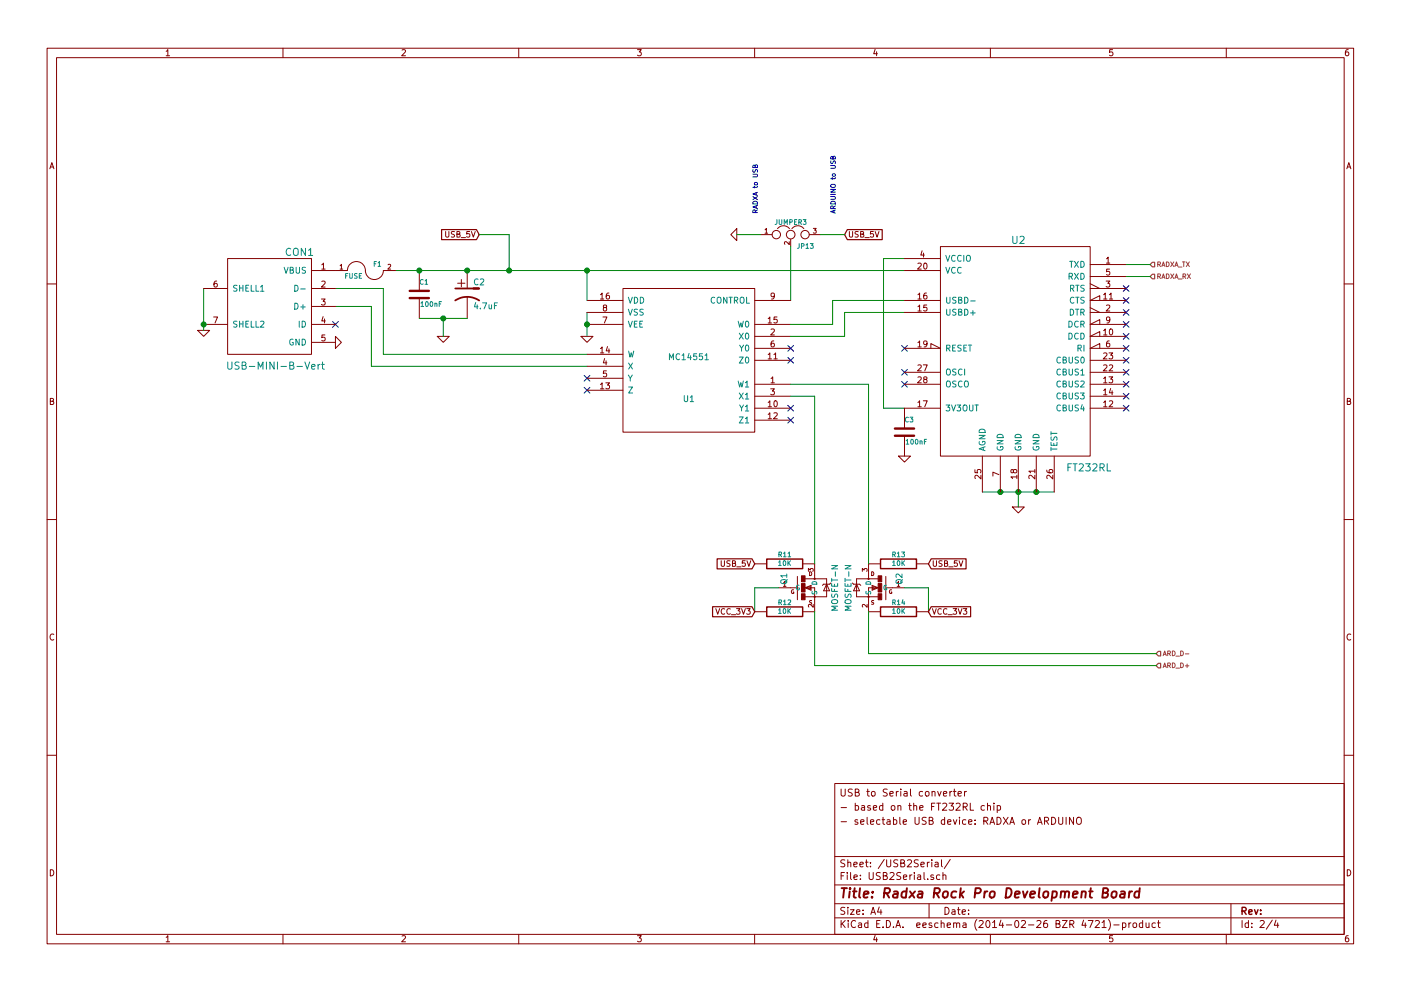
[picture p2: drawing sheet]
<svg xmlns="http://www.w3.org/2000/svg" width="297mm" height="210mm" viewBox="0 0 297 210" stroke-linecap="round" stroke-linejoin="round" font-family="sans-serif">
<g fill="none" stroke="#840000" stroke-width=".21">
<path d="M10 10.2h277v190h-277zM12 12.2h273v186h-273zM35.2 10.9l.4-.4v1.3M35.2 11.8h.8M60 10.2v2M85.2 10.6l.5-.1 .3 .4-.8 .9h.8M110 10.2v2M135.2 10.5h.8l-.5 .5 .3 .1 .2 .2-.1 .4-.2 .1-.5-.1M160 10.2v2M185.5 10.5l-.3 .9h.8M185.9 11v.8M210 10.2v2"/>
<path d="M235.9 10.5h-.6l-.1 .6h.6l.2 .5-.3 .2-.5-.1M260 10.2v2M285.9 10.5l-.4 .1-.2 .2-.1 .8 .3 .2 .4-.1 .1-.4-.1-.2-.4-.1-.3 .3M10.6 35.8l.4-1.3 .4 1.3M10.7 35.4h.6M285.5 35.8l.5-1.3 .4 1.3M285.7 35.4h.6M45.9 59.6l-.3 .1-.2 .2v.7l.2 .3 .4-.1-.1-.6-.3-.1-.2 .2M48.3 54.9h17.7v20.3h-17.7zM66 57.4h7.7a1.93 1.93 0 0 1 2.1-1.9 1.93 1.93 0 0 1 1.7 2.2 1.91 1.91 0 0 0 2 1.6 1.91 1.91 0 0 0 1.8-1.9h2.5M68.2 56.2l.4-.4v1.3M68.2 59.7l.5-.1 .2 .4-.8 .9h.8"/>
<path d="M68.2 57.1h.7M72.1 56.4l.3-.3v1M72.1 57.1h.6M82.3 56.2l.4-.1 .1 .3-.6 .7h.6M88.9 57.4v4.3M94.5 49.1v1l.2 .2h.4l.1-.2v-1M96.4 49.2h-.6l-.1 .4a.47 .47 0 0 1 .5 .2 .47 .47 0 0 1 0 .5h-.5M96.9 49.7l.6-.1v-.4l-.6-.1v1.2h.4l.3-.4-.3-.2M97.8 50.4h.9M97.8 59.3v1.6M99.1 57.4v3.8M99.6 49.1h-.6l-.1 .6h.7v.5l-.2 .1-.5-.1"/>
<path d="M99.9 49.1l.5 1.2 .4-1.2M154.9 49.8l1.3-1.3v2.5zM161.3 49.8h2.4M162.2 48.8l.3-.3v1M162.2 49.5h.6M164.8 48.5a1.62 1.62 0 0 1 2.6 0M167.3 51.3v.6l-.7-.6-.3 .2 .1 .3M167.6 50.8v1.5M167.9 48.5a1.62 1.62 0 0 1 2.5 0M171.6 49.8h2.4M172.4 48.5h.7l-.4 .3 .3 .1v.5h-.6M180.1 49.1v1l.2 .2h.4l.1-.2v-1"/>
<path d="M182 49.2h-.6l-.1 .4a.47 .47 0 0 1 .5 .2 .47 .47 0 0 1 0 .5h-.5M182.5 49.7l.6-.1v-.4l-.6-.1v1.2h.4l.3-.4-.3-.2M183.4 50.4h.9M185.2 49.1h-.6l-.1 .6h.7v.5l-.2 .1-.5-.1M185.5 49.1l.5 1.2 .4-1.2M191.8 57.4h7.6M191.8 54.9h7.6M194.6 55.9l.5-.1 .2 .4-.8 .9h.8M195.5 53.2l-.3 .9h.8M195.8 53.7v.9M195.9 55.9l.2-.1a.67 .67 0 0 1 .5 .7 .67 .67 0 0 1-.5 .6l-.3-.5zM199.4 52.3h31.7v44.5h-31.7z"/>
<path d="M231.1 56.1h7.7M231.1 58.7h7.7M234.5 59.6h.8l-.4 .5 .4 .1v.6l-.2 .1-.6-.1M234.6 54.9l.3-.3v1.2M234.6 55.8h.7M235.3 57.1h-.7v.6h.7v.5l-.2 .2-.5-.2M10 60.2h2M41.9 70.1h2.5l-1.2 1.3zM43.2 68.8h5.1M43.2 61.2h5.1M45.3 67.3h.8l-.5 1.2M66 68.8h5.1"/>
<path d="M66 61.2h5.1M66 65h5.1M66 72.6h5.1M68.1 63.4h.8l-.4 .5 .4 .1v.6l-.2 .1-.6-.1M68.5 67.2l-.3 .9h.8M68.8 67.7v.8M68.9 71.1h-.6l-.1 .5h.7v.6l-.2 .1-.5-.1M71.1 71.4l1.3 1.2-1.3 1.3zM88.9 63.2v4.4M92.7 71.4h2.5l-1.2 1.2zM97 60.1h1.6M99.1 63v4.6"/>
<path d="M123.2 71.4h2.5l-1.2 1.2zM124.5 77.7h7.6M124.5 68.8h7.6M124.5 66.3h7.6M124.5 63.7h7.6M124.5 75.2h7.6M127.3 74l.4-.4v1.3M127.3 62.5l.4-.3v1.2M127.3 74.9h.7M127.3 63.4h.7M127.8 67.3h.9l-.6 1.2M128.1 65.2l-.2-.2 .1-.2h.6v.3l-.6 .2-.1 .2 .1 .4 .1 .1h.3l.2-.3v-.3l-.2-.2"/>
<path d="M128.2 76.1l-.3 .9h.8M128.5 76.5v.9M128.6 78.7h-.6l-.1 .6h.7v.5l-.2 .2-.5-.2M128.8 73.5l-.3 .9h.8M129.1 62.2h-.3l-.2 .3-.1 .7 .3 .2 .4-.1-.1-.6h-.3l-.3 .2M129.1 74v.9M132.1 61.2h27.9v30.5h-27.9zM160 71.4h7.6M160 73.9h7.6M160 68.8h7.6M160 63.7h7.6M160 76.4h7.6"/>
<path d="M162.9 75.2l.3-.3v1.2M162.9 67.6l.3-.3v1.2M162.9 76.1h.7M162.9 68.5h.7M163.5 69.9l.5-.1 .2 .3-.8 1h.8M164.1 72.3l-.4 .1-.2 .2v.7l.2 .3 .4-.1v-.6l-.4-.1-.2 .2M164.1 75.2l.3-.3v1.2M164.1 76.1h.7M164.2 62.7l-.2 .3-.4-.1-.1-.6 .5-.1 .2 .2-.1 .7-.3 .3h-.2M164.7 67.3h-.6v.5h.6v.6l-.1 .1-.5-.1M191.8 73.9h7.6l-2-1v1M191.8 66.3h7.6"/>
<path d="M191.8 63.7h7.6M191.8 79h7.6M194.6 65.1l.4-.4v1.3M194.6 62.5l.4-.3v1.2M194.6 77.5l.5-.1 .2 .4-.8 .9h.8M194.6 72.7l.4-.4v1.3M194.6 63.4h.7M194.6 66h.7M194.6 73.6h.7M195.8 77.4h.8l-.5 1.3M196.4 62.2h-.3l-.2 .3-.1 .7 .3 .2 .4-.1-.1-.6h-.3l-.3 .2M196.5 64.7h-.6l-.1 .6h.7v.6l-.2 .1-.5-.1"/>
<path d="M196.5 72.9l-.2 .2-.4-.1v-.6l.4-.1 .2 .3v.7l-.3 .3h-.3M231.1 66.3h7.7M231.1 76.4h7.7M231.1 65.3l2.1 1M231.1 61.2h7.7M231.1 60.2l2.1 1M231.1 79h7.7M233.2 73.9v-1l-2.1 1h7.7M233.2 68.8v-1l-2.1 1h7.7M233.2 71.4v-1l-2.1 1h7.7M233.2 63.7v-1l-2.1 1h7.7M234 70.1l.3-.3v1.3"/>
<path d="M234 62.5l.3-.3v1.2M234 77.5l.5-.1 .2 .4-.8 .9h.8M234 75l.5-.1 .2 .3-.8 .9h.8M234 63.4h.7M234 71.1h.7M234.6 64.8l.5-.1 .2 .4-.8 .9h.8M235.1 80h.8l-.4 .4 .4 .1v.6l-.2 .1-.6-.1M235.1 74.9h.8l-.4 .5 .4 .1v.5l-.2 .1-.6-.1M235.2 72.3l-.4 .1-.2 .2v.7l.2 .3 .5-.1-.1-.6-.4-.1-.2 .2M235.2 62.5l.4-.3v1.2M235.2 77.5l.5-.1 .2 .4-.8 .9h.8M235.2 63.4h.7"/>
<path d="M235.3 67.8l-.2 .2h-.4l-.1-.6 .5-.1 .2 .2v.7l-.4 .3h-.2M235.3 69.9l.2-.1a.67 .67 0 0 1 .4 .6 .67 .67 0 0 1-.4 .7l-.3-.5zM285 60.2h2M10.7 85.1h.5l.1-.5-.6-.1v1.3h.5l.2-.4-.3-.3M124.5 80.3h7.6M124.5 82.8h7.6M127.3 81.6l.4-.4v1.3M127.3 82.5h.7M128.4 81.2h.8l-.4 .5 .4 .1v.6l-.2 .1-.6-.1M160 81.5h7.6M160 84.1h7.6M160 86.6h7.6"/>
<path d="M160 89.1h7.6M162.9 85.4l.3-.4v1.3M162.9 87.9l.3-.3v1.2M162.9 86.3h.7M162.9 88.8h.7M163.4 82.5h.8l-.4 .5 .3 .1v.5l-.1 .2-.6-.2M163.5 80.3l.3-.3v1.2M163.5 81.2h.7M164.1 87.7l.5-.1 .2 .3-.8 .9h.8M164.2 85.1l.2-.1a.67 .67 0 0 1 .4 .7 .67 .67 0 0 1-.4 .6l-.3-.5zM190.5 96.8h2.5l-1.2 1.2zM191.8 92.5v4.3"/>
<path d="M191.8 81.5h7.6M194.6 85.4l.4-.4v1.3M194.6 80.1l.5-.1 .2 .3-.8 .9h.8M194.6 86.3h.7M195.8 85h.8l-.5 1.3M196.1 80.5l-.3-.2 .1-.2h.6v.3l-.6 .1-.1 .2 .1 .4 .2 .1h.2l.2-.2v-.4l-.2-.1M199.4 86.6h-7.6v4.3M206.7 99.7v.6h.6v-.6h.5l.2 .1-.2 .5M208.3 96.8v7.6M212.1 96.8v7.6M214.9 99.8l.2-.2 .4 .1 .1 .1-.1 .4-.4 .1-.2-.1-.2-.5h-.3v.5l.2 .1 .3-.2M215.9 96.8v7.6"/>
<path d="M219.4 100h-1.3l.4 .3M219.4 99.6v.7M219.7 96.8v7.6M221.9 99.7l.1 .4 .2 .2h.8l.2-.2-.1-.4h-.6l-.1 .4 .3 .2M223.5 96.8v7.6M231.1 81.5h7.7M231.1 84.1h7.7M231.1 86.6h7.7M234 85.4l.3-.4v1.3M234 80.3l.3-.3v1.2M234 82.8l.3-.3v1.3M234 81.2h.7"/>
<path d="M234 86.3h.7M234 83.8h.7M235.2 85.1l.5-.1 .2 .4-.8 .9h.8M235.5 82.4l-.3 .9h.8M235.8 82.9v.9M285.6 85.1h.6l.1-.5-.7-.1v1.3h.6l.2-.4-.3-.3M10 110.2h2M152.9 119v.9l.2 .3 .4-.1 .1-.2v-.9M154.8 119h-.6v.4a.47 .47 0 0 1 .4 .2 .47 .47 0 0 1 .1 .5h-.6M155.3 119.5l.6-.1v-.3l-.6-.1v1.2h.5l.2-.4-.3-.3M158 119h-.6v.5h.6v.5l-.2 .2-.4-.2M158.4 119l.4 1.2 .4-1.2"/>
<path d="M160 119.6h2.6M170.2 119.6h2.5v3.2M186.7 119.6h-2.6v3.2M194.3 119.6h2.5M197.9 119v.9l.2 .3 .4-.1 .1-.2v-.9M199.7 119h-.5l-.1 .4a.47 .47 0 0 1 .5 .2 .47 .47 0 0 1 0 .5h-.5M200.3 119.5l.5-.1v-.3l-.5-.1v1.2h.4l.2-.4-.2-.3M202.9 119h-.5l-.1 .5h.6v.5l-.1 .2-.5-.2M203.3 119l.4 1.2 .4-1.2M208 100.8v.8l-.9-.8-.4 .3 .1 .4M211.8 100.7l-1.3-.5v.8M214.6 107.6h2.6l-1.3 1.2z"/>
<path d="M215.6 101.2h-1.3l.4 .3M215.6 100.8v.7M219.4 100.8v.8l-.9-.8-.4 .3 .1 .4M223.2 100.8v.8l-.9-.8-.4 .3 .1 .4M285 110.2h2M11.4 134.6a.58 .58 0 0 0-.8 .5 .58 .58 0 0 0 .8 .6M151.8 129.1l.4 1.2 .4-1.2M153.6 129.2a.53 .53 0 0 0-.7 .5 .53 .53 0 0 0 .7 .5M154.8 129.2a.53 .53 0 0 0-.7 .5 .53 .53 0 0 0 .7 .5M155.1 130.4h.9M156.2 129.1h.7l-.4 .5 .3 .1v.5l-.1 .1-.5-.1M156.2 120.3h.9"/>
<path d="M157.2 129.1l.4 1.2 .4-1.2M158.3 129.1h.8l-.5 .5 .4 .1v.5l-.2 .1-.5-.1M160 129.8h2.6M165.1 124.7h3.8M166.1 123.7l.3-.3v1M166.1 124.4h.5M168.2 125.2a.37 .37 0 0 0-.4 .3 .37 .37 0 0 0 .5 .4v-.3h-.2M169.1 122.3v4.9M170.7 124.7l1.3-.5v1zM170.7 122.8h4.6v3.8h-4.6M171.4 121.2v-.6l.4 .3 .1-.3h.4v.6M171.6 124.7h1.1v5.1h-2.5"/>
<path d="M171.7 121.3a.41 .41 0 0 1 .4 .4 .41 .41 0 0 1-.4 .4zM171.8 124.5l-.9 .2 .9 .3v-.3M172.1 127.5h-.4a.32 .32 0 0 0 .4 .4l-.1 .3h-.4M172.4 128.2v.6l-.7-.6-.3 .2 .1 .4M175.3 123.9l.6 1.4h-1.3zM176.1 123.7l-.2 .2h-1.3l-.2 .3M180.7 123.7l.3 .2h1.2l.3 .3M181.6 123.9l.6 1.4h-1.2zM182.8 121.2v-.6l.4 .3 .1-.3h.4v.6M183.8 128.2v.6l-.7-.6-.3 .2 .1 .4M184.8 121.3a.41 .41 0 0 1 .5 .4 .41 .41 0 0 1-.5 .4zM184.9 124.2l1.3 .5-1.3 .5z"/>
<path d="M185 124.5l.9 .2-.9 .3v-.3M185.2 127.5h-.4a.32 .32 0 0 0 .4 .4v.3h-.4M185.3 124.7h-1.2v5.1h2.6M186.2 122.8h-4.6v3.8h4.6M187.8 122.3v4.9M188 124.7h3.8M189 125.2a.37 .37 0 0 0-.4 .3 .37 .37 0 0 0 .5 .4v-.3h-.2M190.2 123.7l.3-.3v1M190.2 124.4h.6M194.3 129.8h2.5M197.7 129.1l.4 1.2 .4-1.2M199.6 129.2a.53 .53 0 0 0-.8 .5 .53 .53 0 0 0 .8 .5"/>
<path d="M200.8 129.2a.53 .53 0 0 0-.8 .5 .53 .53 0 0 0 .8 .5M201 130.4h.9M201.2 120.3h.9M202.1 129.1h.7l-.4 .5 .4 .1v.5l-.2 .1-.5-.1M203.1 129.1l.5 1.2 .4-1.2M204.2 129.1h.8l-.4 .5 .3 .1v.5l-.2 .1-.5-.1M286.4 134.6a.58 .58 0 0 0-.8 .5 .58 .58 0 0 0 .8 .6M10 160.2h2M177 166.2h108v32h-108zM178.3 167.4v1.2l.3 .3h.3l.3-.3v-1.2M178.3 174.3h1.2M178.3 171.3h1.2"/>
<path d="M180.7 167.5l-.6-.1-.3 .3 .1 .3 .7 .3v.5l-.2 .1-.6-.1M181.3 171l.5-.1 .2 .3-.1 .6h-.6M181.3 168.1l.7-.1v-.4l-.2-.2h-.5v1.5h.6l.2-.1 .1-.4-.4-.3M181.3 170.4v1.5M181.8 174l-.3-.1-.2 .2v.2l.5 .2v.3h-.5M182.5 174.4l.7-.1-.1-.3-.4-.1-.2 .2v.7h.6M182.7 171h.6v.9M183.3 171.3l-.7 .2 .2 .4 .5-.1M183.8 167.9h.5M183.8 173.4v1.3l.2 .2M184 167.4v1.3l.3 .2M184.5 171l-.3-.1-.3 .2 .1 .2 .5 .2v.3h-.6"/>
<path d="M184.6 174.4l.7-.1-.1-.3-.4-.1-.2 .2v.7h.6M184.8 168l.2-.1 .5 .1v.6l-.1 .2-.4 .1-.2-.1zM185.2 171.4l.7-.1-.1-.3-.4-.1-.2 .2v.7h.6M186.6 174l-.5-.1-.2 .3v.6l.2 .1 .5-.1M187 173.9h.6M187.2 171l-.5-.1-.2 .3v.6l.2 .1 .5-.1M187.2 170.4v1.5M187.2 173.4v1.3l.4 .2M188.1 174h.6v.9M188.1 167.5l-.6-.1-.3 .3 .1 .3 .7 .3v.5l-.2 .1-.6-.1M188.7 168.4l.7-.1-.1-.3-.4-.1-.2 .2v.7h.6M188.7 174.3l-.7 .2 .2 .4 .5-.1"/>
<path d="M189 171l.2-.1 .5 .1v.6l-.1 .2-.4 .1-.2-.1zM189.4 174l.5-.1 .2 .3-.1 .6h-.6M189.4 173.4v1.5M190 167.9v1M190.4 171l.2-.1 .4 .1v.9M190.4 170.9v1M190.5 167.9l-.5 .3M190.8 173.4v1.3l.2 .2M191 167.4v.2M191 167.9v1M191.5 174.4l.7-.1v-.3l-.5-.1-.2 .2 .1 .7h.6M191.7 168h.6v.9"/>
<path d="M192.3 168.3l-.7 .2 .2 .4 .5-.1M192.7 170.9h.5M192.9 170.4v1.3l.3 .2M193 167.4v1.3l.2 .2M193.7 171l.2-.1 .4 .1 .1 .9M193.7 170.4v1.5M194 173.4v1.2l.3 .3h.3l.3-.3v-1.2M195 171.4l.7-.1v-.3l-.5-.1-.2 .2 .1 .7h.6M195.6 168l-.4-.1-.3 .3 .1 .6 .2 .1 .4-.1M196.3 168l.2-.1 .4 .1 .1 .6-.2 .2-.3 .1-.2-.1zM196.4 173.5l-.6-.1-.3 .3 .1 .3 .7 .3v.5l-.2 .1-.6-.1M197 174.1l.7-.1v-.4l-.2-.2h-.5v1.5h.6l.2-.1 .1-.4-.4-.3"/>
<path d="M197.5 171.1h.5M197.6 168l.2-.1 .4 .1v.9M197.6 167.9v1M198.2 170.4h-.7v1.5M198.6 170.4h.8M198.8 167.9l.4 1 .3-1M199 170.4v1.5M199.9 170.6l.6-.2 .2 .4-.9 1.1h.9M200 168.4l.7-.1v-.3l-.4-.1-.3 .2 .1 .7h.6M200.3 174l-.5-.1-.2 .3v.6l.2 .1 .5-.1M200.3 173.4v1.5M200.9 174.4l.7-.1v-.3l-.5-.1-.2 .2 .1 .7h.6"/>
<path d="M201.2 170.4h1l-.5 .6 .4 .1v.7l-.2 .1-.7-.1M201.4 167.9v1M201.8 167.9l-.4 .3M202.1 173.9l.4 1 .4-1M202.1 167.9h.6M202.3 167.4v1.3l.4 .2M202.7 170.6l.6-.2 .3 .4-1 1.1h1M203.1 168.4l.7-.1v-.3l-.4-.1-.3 .2 .1 .7h.6M203.4 173.4v.2M203.4 173.9v1M204.2 171.2l.7-.1 .2-.2-.1-.3-.2-.2h-.6v1.5M204.5 167.9v1"/>
<path d="M204.6 171.2l.5 .7M204.8 174l-.5-.1-.2 .3v.6l.2 .1 .5-.1M204.9 167.9l-.4 .3M205.4 174.4l.7-.1-.1-.3-.4-.1-.2 .2v.7h.6M205.7 170.4v1.5h.7M206.7 174.8v.1M206.7 174v.1M208.6 174.2l.7-.1 .1-.2v-.3l-.2-.2h-.6v1.5M208.7 171l-.4-.1-.3 .3 .1 .6 .2 .1 .4-.1M208.9 174.2l.5 .7M209.4 171l.2-.1 .4 .1v.9M209.4 170.4v1.5"/>
<path d="M209.9 174.9l.5-1.5 .5 1.5M210 174.5h.7M210.7 170.4v.2M210.7 170.9v1M211.4 173.4a.76 .76 0 0 1 .9 .7 .76 .76 0 0 1-.9 .8zM211.4 171l.5-.1 .2 .3-.1 .6h-.6M211.4 170.9v1.5M212.7 173.4l1 1.5M213.7 173.4l-1 1.5M214.1 174.9l.5-1.5 .5 1.5M214.2 174.5h.7M216.7 174l.2-.1 .5 .1v.6l-.1 .2-.4 .1-.2-.1z"/>
<path d="M218.1 173.9v1M218.5 173.9l-.4 .3M220 174.9l.4-1.5 .6 1.5M220.1 174.5h.7M221.5 174.2l.7-.1 .1-.2-.1-.3-.2-.2h-.5v1.5M221.8 174.2l.5 .7M223 173.4a.76 .76 0 0 1 .8 .7 .76 .76 0 0 1-.8 .8zM224.5 173.4v1.2l.2 .3h.3l.3-.3v-1.2M226 173.4v1.5M227.6 173.4v1.5l-.9-1.5v1.5M228.3 173.6l.3-.2a.53 .53 0 0 1 .7 .5v.5a.51 .51 0 0 1-.8 .4 1.05 1.05 0 0 1-.2-1.2zM285 160.2h2"/>
<path d="M10.7 184.5a.65 .65 0 0 1 .7 .7 .65 .65 0 0 1-.7 .6zM35.2 198.9l.4-.4v1.3M35.2 199.8h.8M60 198.2v2M85.2 198.6l.5-.1 .3 .4-.8 .9h.8M110 198.2v2M135.2 198.5h.8l-.5 .5 .3 .1 .2 .2-.1 .4-.2 .1-.5-.1M160 198.2v2M177 194.7h108M177 191.7h108M177 187.8h108M177 181.7h108"/>
<path d="M178.3 195.3v1.5M178.3 185.8h.5M178.5 195.9l.7 .9M179 185.1h-.7v1.5M179.1 192.6l-.6-.1-.2 .3v.3l.7 .3v.5l-.2 .1-.5-.1M179.1 182.5l-.6-.1-.2 .3v.3l.7 .4v.4l-.2 .1-.5-.1M179.2 195.3l-.9 .9M179.6 185.1v.2M179.6 185.6v1M179.8 192.5v.2M179.8 183.1l.2-.2 .3 .1 .1 .9M179.8 182.4v1.5"/>
<path d="M179.8 193v1M179.8 195.3v.1M179.8 195.8v1M180.3 193h.8l-.8 1h.8M180.3 185.1v1.3l.2 .2M181 183.4l.7-.1v-.3l-.4-.1-.3 .2 .1 .7h.6M181.1 186.1l.7-.1-.1-.3-.4-.1-.2 .2v.7h.6M181.4 195.4a.71 .71 0 0 0-1 .5 .71 .71 0 0 0 .7 .9l.3-.1M181.6 193.5l.7-.1v-.3l-.5-.1-.2 .2 .1 .7h.6M182 195.9h.6l.1 .9M182.3 183.4l.7-.1v-.3l-.5-.1-.2 .2 .1 .7h.6M182.4 186.5v.1"/>
<path d="M182.4 185.7v.1M182.7 196.2l-.7 .2 .2 .4 .5-.1M183 193.9v.1M183 193.1v.1M183.5 182.9h.5M183.7 182.4v1.3l.3 .2M184 195.9l-.4-.1-.3 .3 .1 .6 .2 .1 .4-.1M184 195.3v1.5M184.3 185.1v1.2l.3 .3h.3l.2-.3v-1.2M184.6 183.8v.1M184.6 183v.1M184.6 194l.5-1.5 .5 1.5"/>
<path d="M184.8 193.6h.7M185.5 198.4l-.3 1h.8M185.9 199v.8M185.9 196h.5M186.4 192.4l-.3 1.1h.9M186.6 195.3h-.7v1.5h.7M186.6 185.2l-.5-.1-.3 .3 .1 .3 .7 .3v.5l-.2 .1-.6-.1M186.8 193v1M187.2 196.7v.1M187.3 185.8l.7-.1v-.4l-.2-.2h-.5v1.5h.6l.2-.1v-.4l-.3-.3M187.5 182.3l-1.3 2M187.9 195.3a.76 .76 0 0 1 .9 .7 .76 .76 0 0 1-.9 .8z"/>
<path d="M188 182.4v1.2l.3 .3h.3l.2-.3v-1.2M188.7 185.3l.6-.2 .3 .4-1 1.1h1M189.4 196.7v.1M189.9 196.8l.5-1.5 .5 1.5M190.1 196.4h.7M190.3 182.5l-.5-.1-.3 .3 .1 .3 .7 .4v.4l-.2 .1-.6-.1M191 185.2l-.6-.1-.3 .3 .1 .3 .7 .3v.5l-.2 .1-.6-.1M191 183.1l.7-.1v-.4l-.2-.2h-.5v1.5h.6l.2-.1v-.4l-.3-.3M191.4 196.7v.1M191.5 186.1l.8-.1-.1-.3-.4-.1-.3 .2 .1 .7h.6M192.4 182.6l.6-.2 .3 .4-1 1.1h1M192.9 185.6v1"/>
<path d="M193.3 185.6l-.4 .3M193.9 185.1v.2M193.9 185.6v1M194.4 196.3l.7-.1-.1-.3-.4-.1-.2 .2v.7h.6M194.6 185.7h.5l.1 .9M194.7 182.5l-.6-.1-.3 .3 .1 .3 .7 .4v.4l-.2 .1-.6-.1M195.2 186l-.7 .3 .2 .3 .5-.1M195.2 183.4l.8-.1-.1-.3-.4-.1-.3 .2 .1 .7h.6M195.7 196.3l.7-.1-.1-.3-.4-.1-.2 .2v.7h.6M195.9 185.1v1.3l.2 .2M196.6 182.9v1M196.7 186.5v.1"/>
<path d="M197 191.7v3M197.1 182.9l-.5 .3M197.5 195.9l-.3-.1-.2 .2v.2l.5 .2v.3h-.5M197.6 182.4v.2M197.6 182.9v1M197.9 185.7l-.3-.1-.3 .2 .1 .2 .5 .2v.3h-.6M198.3 183h.6v.9M198.9 195.9l-.4-.1-.3 .3v.6l.3 .1 .4-.1M198.9 183.3l-.7 .3 .2 .3 .5-.1M199.3 185.7l-.5-.1-.2 .3v.6l.2 .1 .5-.1M199.5 195.9l.2-.1 .4 .1 .1 .9M199.5 195.3v1.5"/>
<path d="M199.6 182.4v1.3l.2 .2M199.9 185.7l.2-.1 .4 .1 .1 .9M199.9 185.1v1.5M200.4 192.5a.76 .76 0 0 1 .8 .8 .76 .76 0 0 1-.8 .7zM200.8 196.3l.7-.1v-.3l-.5-.1-.2 .2 .1 .7h.6M201.5 182.3l-1.3 2M201.9 193.1h.5l.1 .9M202.2 195.9l.2-.1 .4 .1v.9M202.2 195.8v1M202.5 193.4l-.7 .2 .2 .4 .5-.1M202.8 196l.2-.2 .4 .1 .1 .9M203 193h.6"/>
<path d="M203.2 192.5v1.3l.4 .2M204 193.5l.7-.1-.1-.3-.4-.1-.2 .2 .1 .7h.5M204.2 195.9h.6v.9M204.8 196.2l-.7 .2 .2 .4 .5-.1M205.4 193.9v.1M205.4 193.1v.1M207.1 195.1a1.71 1.71 0 0 0 0 2.3M207.6 195.4l.6-.1 .3 .4-1 1.1h1M209.2 195.4l.2-.1a.8 .8 0 0 1 .5 .7 .8 .8 0 0 1-.5 .8l-.4-.6zM210 198.2v2M210.4 195.7l.5-.4v1.5M210.4 196.8h.9"/>
<path d="M212.2 195.2l-.3 1.1h.9M212.6 195.8v1M213.4 196.2h1.1M215.3 195.4l.2-.1a.8 .8 0 0 1 .5 .7 .8 .8 0 0 1-.5 .8l-.4-.6zM216.6 195.4l.5-.1 .3 .4-.9 1.1h.9M218.1 196.2h1.1M219.8 195.4l.6-.1 .3 .4-.9 1.1h.9M222 195.3l-.5 .1a1.11 1.11 0 0 0-.1 1.3l.4 .1 .2-.1 .1-.5-.3-.3h-.4l-.1 .3M223.9 196l.7-.1v-.5l-.2-.1h-.5v1.5h.6l.2-.1 .1-.4-.4-.3M225.2 195.3h1.1l-1.1 1.5h1.1M226.8 196.1l.7-.1 .2-.2-.1-.4-.2-.1h-.6v1.5M227.2 196.1l.5 .7"/>
<path d="M229.7 195.2l-.3 1.1h.9M230.1 195.8v1M230.7 195.3h1l-.6 1.5M232.2 195.4l.6-.1 .3 .4-.9 1.1h.9M233.7 195.7l.4-.4v1.5M233.7 196.8h.8M235 195.1a1.71 1.71 0 0 1 0 2.3M235.9 198.5h-.6l-.1 .6h.6l.2 .5-.3 .2-.5-.1M236.1 196.2h1.2M238 195.9l.4-.1 .3 .3-.1 .6h-.6M238 195.8v1.5M239.3 195.8v1"/>
<path d="M239.8 195.8l-.5 .3M240.3 195.9l.2-.1 .4 .1 .1 .6-.1 .2-.4 .1-.2-.1zM242.3 195.9l-.5-.1-.2 .3v.6l.2 .1 .5-.1M242.3 195.3v1.5M243 195.8l.1 .9 .3 .1 .2-.1M243.6 195.8v1M245 195.9l-.5-.1-.3 .3 .1 .6 .2 .1 .5-.1M245.4 195.8h.6M245.6 195.3v1.3l.4 .2M260 198.2v2M261 191.7v6.5M263.3 195.3v1.5"/>
<path d="M264.7 195.9l-.4-.1-.3 .3 .1 .6 .2 .1 .4-.1M264.7 195.3v1.5M265.4 196.7v.1M265.4 195.9v.1M267.2 195.4l.6-.1 .2 .4-.9 1.1h.9M269.7 195.2l-1.2 1.9M270.5 195.2l-.3 1.1h.9M270.9 195.8v1M285.6 184.5a.65 .65 0 0 1 .8 .7 .65 .65 0 0 1-.8 .6zM285.9 198.5l-.4 .1-.2 .2-.1 .8 .3 .2 .4-.1 .1-.4-.1-.2-.4-.1-.3 .3"/>
<circle cx="164.6" cy="49.8" r=".89"/>
<circle cx="167.6" cy="49.8" r=".91"/>
<circle cx="170.7" cy="49.8" r=".89"/>
</g>
<path d="M162.6 118.6h7.6v2h-7.6zM186.7 118.6h7.6v2h-7.6zM162.6 128.8h7.6v2h-7.6zM186.7 128.8h7.6v2h-7.6zM263.3 193.3l.8-.1 .1-.2-.1-.3-.2-.2h-.6v1.5M263.7 193.3l.5 .7M264.8 193.5l.7-.1-.1-.3-.4-.1-.2 .2v.7h.6M266 193l.3 1 .4-1M267.3 193.9v.1M267.3 193.1v.1" fill="none" stroke="#840000" stroke-width=".3"/>
<g fill="none" stroke="#840000" stroke-width=".41">
<path d="M178.4 188.4h1.2M179 188.4l-.2 2M180.2 189.1l-.2 1.3M180.2 188.4v.2l.1-.1-.1-.1v.2M180.8 189.1h.8M181.2 188.4l-.2 1.8 .1 .1 .4 .1M182.3 188.4l-.2 1.8 .3 .2M183.1 189.8l1-.2v-.4h-.8l-.2 1 .2 .2 .6-.1M184.9 190.3v.1M185 189.2v.2l-.1-.1 .1-.1v.2M187.5 189.5l.9-.1a.56 .56 0 0 0 .1-.9l-.9-.1-.2 2M188 189.5l.5 .9"/>
<path d="M189.5 189.2h.8l-.1 1.2M190.3 189.6l-.7 .1a.4 .4 0 0 0-.3 .3 .4 .4 0 0 0 .3 .4l.6-.1M192.2 189.2l-.2-.1a.67 .67 0 0 0-.8 .4v.8l.3 .1 .5-.1M192.3 188.4l-.3 2M192.9 189.1l1 1.3M194 189.1l-1.2 1.3M194.8 189.2h.7v1.2M195.6 189.6l-.7 .1a.4 .4 0 0 0-.4 .3 .4 .4 0 0 0 .3 .4l.7-.1M198 189.5l1-.1a.56 .56 0 0 0 .1-.9l-.9-.1-.3 2M198.5 189.5l.6 .9M200.1 189.3l.3-.2 .5 .2v.8l-.4 .3-.6-.1zM202.8 189.2l-.2-.1a.67 .67 0 0 0-.8 .4v.8l.2 .1 .6-.1"/>
<path d="M203.7 188.4l-.2 2M203.7 189.7l.5 .7M204.4 189.1l-.9 .8M206.7 189.5l1-.1a.56 .56 0 0 0 .1-.9l-.9-.1-.3 2M208.8 189.1l-.2 1.3M209.3 189.1l-.3 .1-.3 .3M210 189.3l.3-.2 .6 .2-.1 .8-.4 .3-.5-.1zM213.4 188.4a1 1 0 0 1 1.1 .8 1 1 0 0 1-.5 1.1l-.8 .1zM215.2 189.8l1-.2-.1-.4-.6-.1-.3 .3v.9h.8M216.9 189.1l.3 1.3 .7-1.3M218.4 189.8l1-.2v-.4l-.6-.1-.3 .3v.9h.7M220.4 188.4l-.2 1.8 .3 .2"/>
<path d="M221.4 189.3l.3-.2 .5 .2v.8l-.4 .3-.6-.1zM223.2 189.2l.5-.1 .3 .2-.1 1a.67 .67 0 0 1-.9 0M223.2 189.1l-.3 2M225 189.3l.3-.2 .5 .1-.1 1.2M225 189.1l-.2 1.3M225.8 189.4a.52 .52 0 0 1 .8-.2v1.2M227.5 189.8l1-.2-.1-.4-.6-.1-.3 .3v.9h.8M229.4 189.3l.3-.2 .4 .1v1.2M229.4 189.1l-.2 1.3M230.9 189.1h.8M231.3 188.4l-.2 1.8v.1l.4 .1M233.8 189.4l.9-.1a.46 .46 0 0 0 .3-.5 .46 .46 0 0 0-.4-.4h-.7l-.2 2h.8l.2-.1 .2-.5-.4-.4"/>
<path d="M235.8 189.3l.3-.2 .6 .2v.8l-.4 .3-.6-.1zM237.7 189.2h.7v1.2M238.5 189.6l-.7 .1a.4 .4 0 0 0-.3 .3 .4 .4 0 0 0 .2 .4l.7-.1M239.5 189.1l-.2 1.3M240 189.1l-.4 .1-.2 .3M241.6 189.2l-.2-.1a.67 .67 0 0 0-.8 .4v.8l.2 .1 .6-.1M241.7 188.4l-.3 2"/>
</g>
<g fill="none" stroke="#008400" stroke-width=".21">
<path d="M83.8 57.4h108M101.6 49.8h6.3v7.6M124.5 57.4v6.3M156.2 49.8h5.1M167.6 52.3v11.4M174 49.8h5.1M191.8 54.9h-4.5v31.7h4.5M238.8 56.1h5M238.8 58.7h5M43.2 61.2v8.9M71.1 65h7.6v12.7h45.8M71.1 61.2h10.2v14h43.2"/>
<path d="M88.9 67.6h10.2M94 67.6v3.8M124.5 66.3v5.1M191.8 66.3h-12.7v5.1h-11.5M191.8 63.7h-15.3v5.1h-8.9M167.6 81.5h16.5v38.1M167.6 84.1h5.1v35.5M208.3 104.4h15.2M215.9 104.4v3.2M165.1 124.7h-5.1v5.1M172.7 129.8v11.4h72.4M184.1 129.8v8.9h61"/>
<path d="M191.8 124.7h5v5.1"/>
</g>
<g fill="#008400" stroke="#008400" stroke-width=".25">
<circle cx="212.1" cy="104.4" r=".51"/>
<circle cx="215.9" cy="104.4" r=".51"/>
<circle cx="219.7" cy="104.4" r=".51"/>
<circle cx="108" cy="57.4" r=".51"/>
<circle cx="124.5" cy="68.8" r=".51"/>
<circle cx="88.9" cy="57.4" r=".51"/>
<circle cx="99.1" cy="57.4" r=".51"/>
<circle cx="94" cy="67.6" r=".51"/>
<circle cx="124.5" cy="57.4" r=".51"/>
<circle cx="43.2" cy="68.8" r=".51"/>
</g>
<path d="M93.6 48.7h7.4l.6 1.1-.6 1h-7.4zM179.7 48.7h7.3v2.1h-7.3l-.6-1zM152 118.6h7.4l.6 1-.6 1.1h-7.4zM197.4 118.6h7.4v2.1h-7.4l-.6-1.1zM151.1 128.7h8.3l.6 1.1-.6 1.1h-8.3zM197.4 128.7h8.4v2.2h-8.4l-.6-1.1z" fill="none" stroke="#840000" stroke-width=".25"/>
<g fill="none" stroke="#000084" stroke-width=".21">
<path d="M70.5 68.2l1.2 1.2M71.7 68.2l-1.2 1.2M123.9 79.6l1.2 1.3M125.1 79.6l-1.2 1.3M167 73.3l1.2 1.2M167 75.8l1.2 1.3M168.2 73.3l-1.2 1.2M168.2 75.8l-1.2 1.3M191.2 73.3l1.2 1.2M191.2 78.4l1.2 1.2M192.4 73.3l-1.2 1.2M192.4 78.4l-1.2 1.2"/>
<path d="M238.2 60.6l1.2 1.2M238.2 63.1l1.2 1.3M238.2 65.7l1.2 1.2M238.2 68.2l1.2 1.2M238.2 70.8l1.2 1.2M238.2 73.3l1.2 1.2M238.2 75.8l1.2 1.3M238.2 78.4l1.2 1.2M239.4 60.6l-1.2 1.2M239.4 63.1l-1.2 1.3M239.4 65.7l-1.2 1.2M239.4 68.2l-1.2 1.2"/>
<path d="M239.4 70.8l-1.2 1.2M239.4 73.3l-1.2 1.2M239.4 75.8l-1.2 1.3M239.4 78.4l-1.2 1.2M123.9 82.2l1.2 1.2M125.1 82.2l-1.2 1.2M167 86l1.2 1.2M167 88.5l1.2 1.3M168.2 86l-1.2 1.2M168.2 88.5l-1.2 1.3M191.2 80.9l1.2 1.2M192.4 80.9l-1.2 1.2"/>
<path d="M238.2 80.9l1.2 1.2M238.2 83.5l1.2 1.2M238.2 86l1.2 1.2M239.4 80.9l-1.2 1.2M239.4 83.5l-1.2 1.2M239.4 86l-1.2 1.2"/>
</g>
<g fill="none" stroke="#008484" stroke-width=".21">
<path d="M60.2 56.7l.5 1.3 .4-1.3M61.5 57.3l.6-.1v-.4l-.6-.1v1.3h.5l.2-.4-.2-.3M61.6 52.8a.72 .72 0 0 0-1 .5 .72 .72 0 0 0 .7 .9l.3-.2M62.3 52.9a.5 .5 0 0 1 .6-.2 .5 .5 0 0 1 .3 .5v.8l-.3 .2a.53 .53 0 0 1-.7-.5zM62.8 56.7v1l.2 .3h.3l.2-.3v-1M64.8 56.8h-.6l-.1 .4a.54 .54 0 0 1 .6 .7l-.2 .1-.4-.1M64.8 52.7v1.5l-.9-1.5v1.5M65.4 53.1l.5-.4v1.5M65.4 54.2h.9M73.3 58.5h.3M73.8 58h-.5v1M74.1 58v.8l.2 .2 .4-.2v-.8"/>
<path d="M75.7 58.1h-.5v.3a.43 .43 0 0 1 .5 .5l-.5 .1M76.2 58.5h.3M76.7 58h-.5v1h.5M79.3 56h.4M79.8 55.5h-.5v1M80.2 55.8l.2-.3v1M80.2 56.5h.5M89.7 59.4a.44 .44 0 0 0-.6 .4 .44 .44 0 0 0 .6 .4M90.1 59.6l.3-.3v1M101.3 59.3a.56 .56 0 0 0-.7 .5 .56 .56 0 0 0 .7 .5M101.9 59.3l.4-.1 .3 .3-.8 .9h.8M164.7 46.6v.7l-.4 .3"/>
<path d="M165.2 46.6v.8l.2 .2 .4-.2v-.8M166.3 47.6v-1l.3 .7 .3-.7v1M167.4 47.1h.5v-.4l-.5-.1v1M168.5 47.1h.3M168.9 46.6h-.4v1h.4M169.4 47.1h.4v-.4l-.4-.1v1M169.4 51.7v.7l-.3 .3M169.6 47.1l.3 .5M169.9 52.2h.5v-.5h-.5v1M170.3 46.6h.6l-.3 .4 .3 .1v.4h-.6M170.9 52l.3-.3v1M170.9 52.7h.5"/>
<path d="M171.8 51.7h.6l-.3 .4 .3 .1v.4h-.6M200.5 54.2l.4 1.2 .5-1.2M200.5 56.7l.4 1.3 .5-1.3M202.5 54.3a.56 .56 0 0 0-.8 .5 .56 .56 0 0 0 .8 .5M202.5 56.8a.56 .56 0 0 0-.8 .5 .56 .56 0 0 0 .8 .6M203.8 54.3a.56 .56 0 0 0-.8 .5 .56 .56 0 0 0 .8 .5M203.8 56.8a.56 .56 0 0 0-.8 .5 .56 .56 0 0 0 .8 .6M204.3 54.2v1.2M205 54.4l.2-.2h.4l.1 .8a.42 .42 0 0 1-.2 .4 .42 .42 0 0 1-.4 0l-.2-.4zM214.7 50.1v1.3l.3 .3h.3l.3-.3v-1.3M216.3 50.3l.5-.2 .3 .5-.9 1.1h.9M226.7 58.6h.6v-.5l-.6-.1v1.3"/>
<path d="M226.8 55.4h.7M227 58.6l.4 .7M227.2 55.4v1.3M227.8 55.4l.9 1.3M227.8 58l.9 1.3M228.7 55.4l-.9 1.3M228.7 58l-.9 1.3M229.2 55.4a.64 .64 0 0 1 .7 .7 .64 .64 0 0 1-.7 .6zM229.2 58a.64 .64 0 0 1 .7 .6 .64 .64 0 0 1-.7 .7zM48.3 76.8v1.2l.3 .3h.3l.3-.3v-1.2M50.2 60.6h-.6v.4a.54 .54 0 0 1 .6 .7l-.2 .1-.5-.1M50.2 68.2h-.6v.4a.54 .54 0 0 1 .6 .7l-.2 .1-.5-.1"/>
<path d="M50.7 76.9l-.6-.1-.2 .2v.4l.6 .3 .2 .3-.3 .3h-.6M50.8 68.7h.7M50.8 60.5v1.3M50.8 68.1v1.3M50.8 61.1h.7M51.3 77.5h.7l.1-.3v-.2l-.8-.2v1.5h.6l.3-.3v-.2l-.4-.3M51.5 60.5v1.3M51.5 68.1v1.3M52.1 68.7h.5M52.1 61.1h.5M52.7 60.5h-.6v1.3h.6M52.7 68.1h-.6v1.3h.6"/>
<path d="M52.9 77.7h1.1M53.3 60.5v1.3h.6M53.3 68.1v1.3h.6M54.3 60.5v1.3h.6M54.3 68.1v1.3h.6M54.7 78.3v-1.5l.5 1.1 .6-1.1v1.5M55.2 60.9l.4-.4v1.3M55.2 68.2l.5-.1 .3 .4-.8 .9h.8M55.2 61.8h.8M56.5 76.8v1.5M58.1 76.8v1.5l-.9-1.5v1.5M58.8 76.8v1.5"/>
<path d="M59.6 77.7h1.1M61.4 77.5h.7l.2-.3-.1-.2-.8-.2v1.5h.6l.3-.3v-.2l-.3-.3M62.1 72a.59 .59 0 0 0-.7 .6 .59 .59 0 0 0 .7 .5l.1-.4h-.2M62.5 60.5a.64 .64 0 0 1 .7 .7 .64 .64 0 0 1-.7 .6zM62.5 64.3a.64 .64 0 0 1 .7 .7 .64 .64 0 0 1-.7 .6zM63 77.7h1.1M63.4 72v1.2l-.7-1.2v1.2M63.4 68.1v1.3M63.8 61.3h.9M63.8 65.1h.9M64.1 68.1a.64 .64 0 0 1 .7 .7 .64 .64 0 0 1-.7 .6zM64.1 72a.64 .64 0 0 1 .7 .6 .64 .64 0 0 1-.7 .6z"/>
<path d="M64.2 64.6v1M64.6 76.8l.6 1.5 .5-1.5M66.1 77.8l.7-.1-.1-.3-.4-.1-.2 .2v.8h.6M67.4 77.3v1M67.9 77.3l-.5 .3M68.2 77.3h.6M68.4 76.8v1.3l.4 .2M89.3 64.3l.2-.3v1M89.3 65h.5M90.1 60.3h.6M90.3 64.1l.1-.1a.49 .49 0 0 1 .4 .5 .49 .49 0 0 1-.5 .5l-.1-.4zM91.3 64.1l.1-.1a.49 .49 0 0 1 .4 .5 .49 .49 0 0 1-.5 .5l-.1-.4z"/>
<path d="M92.2 64.4h.4v.6M92.2 64.3v.7M93.1 64.5h.3M93.6 64h-.5v1M100.9 64.2l-.3 .9h.7M101.2 64.7v.8M101.9 65.4v.1M102.3 64.3h.9l-.6 1.2M103.7 64.7v.8h.3l.2-.1M104.2 64.7v.8M104.8 64.8h.5M105.4 64.3h-.6v1.2"/>
<path d="M133.2 79.6l.4 .6 .5-.6M133.2 68.1l.4 1.3 .5-1.3M133.2 65.6l.4 1.3 .5-1.3M133.2 63.1l.4 1.2 .5-1.2M133.3 74.5l.3 1.3 .2-1 .3 1 .3-1.3M133.3 77l.8 1.3M134.1 77l-.8 1.3M134.5 63.1a.64 .64 0 0 1 .7 .6 .64 .64 0 0 1-.7 .6zM134.5 68.7h.4M135.1 68.1h-.6v1.3h.6M135.2 65.7h-.7v.4a.54 .54 0 0 1 .6 .6l-.2 .2-.5-.1M135.6 68.7h.5"/>
<path d="M135.8 63.1a.64 .64 0 0 1 .7 .6 .64 .64 0 0 1-.7 .6zM136.2 68.1h-.6v1.3h.6M136.4 65.7h-.6l-.1 .4a.54 .54 0 0 1 .6 .6l-.2 .2-.4-.1M141.9 76.3v-1.2l.5 .8 .4-.8v1.2M144.1 75.2a.56 .56 0 0 0-.8 .5 .56 .56 0 0 0 .8 .5M144.6 75.4l.4-.3v1.2M144.6 76.3h.7M146.1 75l-.3 .9h.8M146.4 75.5v.8M147.7 75.1h-.6l-.1 .5h.7v.6l-.2 .1-.5-.1M148.9 75.1h-.6v.5h.6v.6l-.2 .1-.4-.1M149.5 75.4l.3-.3v1.2"/>
<path d="M149.5 76.3h.7M151.5 63.2a.56 .56 0 0 0-.7 .5 .56 .56 0 0 0 .7 .5M152.2 63.1h.5l.2 .8a.42 .42 0 0 1-.2 .4 .42 .42 0 0 1-.5 0l-.2-.4zM154.1 63.1v1.2l-.7-1.2v1.2M154.6 63.1h.7M154.9 63.1v1.2M155.7 63.7l.6-.1 .1-.4-.7-.1v1.2M156 63.7l.4 .6M156.5 68.1l.3 1.3 .3-.9 .2 .9 .3-1.3M156.7 75.8h.9l-.9 1.2h.9M156.7 70.7l.9 1.3M156.8 73.2l.4 .7 .5-.7"/>
<path d="M157.1 63.1h.5l.2 .8a.42 .42 0 0 1-.3 .4 .42 .42 0 0 1-.4 0l-.2-.4zM157.2 73.9v.6M157.6 70.7l-.9 1.3M158.1 70.8l.2-.1a.67 .67 0 0 1 .5 .6 .67 .67 0 0 1-.5 .7l-.3-.5zM158.1 73.3l.2-.1a.67 .67 0 0 1 .5 .7 .67 .67 0 0 1-.5 .6l-.3-.5zM158.1 75.9l.2-.1a.67 .67 0 0 1 .5 .6 .67 .67 0 0 1-.5 .6l-.3-.5zM158.1 68.2l.2-.1a.67 .67 0 0 1 .5 .7 .67 .67 0 0 1-.5 .6l-.3-.5zM158.3 63.1v1.2h.6M200.7 65.6v1l.2 .3h.3l.2-.3v-1M200.7 63.1v1l.2 .2h.3l.2-.2v-1M200.7 78.5l.2-.2 .4 .1 .2 .7a.42 .42 0 0 1-.2 .4 .42 .42 0 0 1-.5 0l-.1-.4zM200.7 73.9l.6-.1 .1-.5-.7-.1v1.3"/>
<path d="M201 73.9l.4 .6M202 73.8h.4M202.6 73.2h-.6v1.3h.6M202.7 65.7h-.6l-.1 .4a.54 .54 0 0 1 .6 .6l-.1 .2-.5-.1M202.7 63.1h-.6l-.1 .4a.54 .54 0 0 1 .6 .7l-.1 .1h-.5M202.7 78.4h-.6l-.1 .4a.54 .54 0 0 1 .6 .6l-.1 .2-.5-.1M203.3 66.2l.6-.1v-.4l-.6-.1v1.3h.4l.3-.5-.3-.2M203.3 63.6l.6-.1v-.3l-.6-.1v1.2h.4l.3-.4-.3-.3M203.8 73.3h-.6l-.1 .4a.54 .54 0 0 1 .6 .7l-.1 .1-.5-.1M204 78.4a.56 .56 0 0 0-.8 .5 .56 .56 0 0 0 .8 .5M204.3 73.8h.5M204.5 65.6a.64 .64 0 0 1 .7 .6 .64 .64 0 0 1-.7 .7z"/>
<path d="M204.5 63.1a.64 .64 0 0 1 .7 .6 .64 .64 0 0 1-.7 .6zM204.5 78.3v1.3M205 73.2h-.7v1.3h.7M205.3 73.2h.7M205.7 73.2v1.3M205.8 66.4h1M205.8 63.8h1M206.3 65.9v1M224.8 78.4a.56 .56 0 0 0-.7 .5 .56 .56 0 0 0 .7 .5M224.8 75.9a.56 .56 0 0 0-.7 .5 .56 .56 0 0 0 .7 .5M225.4 78.9l.6-.1v-.4l-.6-.1v1.3h.5l.2-.5-.3-.2M225.4 76.3l.6-.1v-.3l-.6-.1v1.2h.5l.2-.4-.3-.3"/>
<path d="M226.6 68.1a.64 .64 0 0 1 .7 .7 .64 .64 0 0 1-.7 .6zM226.6 70.7a.64 .64 0 0 1 .7 .6 .64 .64 0 0 1-.7 .7zM226.7 78.3v1l.2 .3h.3l.2-.3v-1M226.7 75.8v1l.2 .2h.3l.2-.2v-1M226.9 65.6a.64 .64 0 0 1 .7 .6 .64 .64 0 0 1-.7 .7zM227 61.2l.6-.1v-.5l-.6-.1v1.3M227.3 61.2l.4 .6M227.7 63.2a.56 .56 0 0 0-.8 .5 .56 .56 0 0 0 .8 .5M228 65.6h.7M228.1 63.1h.7M228.1 60.5h.7M228.4 65.6v1.3"/>
<path d="M228.4 60.5v1.3M228.4 63.1v1.2M228.5 73.9l.7-.1v-.5l-.7-.1v1.3M228.6 68.2a.56 .56 0 0 0-.8 .6 .56 .56 0 0 0 .8 .5M228.6 70.8a.56 .56 0 0 0-.8 .5 .56 .56 0 0 0 .8 .5M228.7 78.4h-.7v.4a.54 .54 0 0 1 .6 .6l-.2 .2-.5-.1M228.7 75.8h-.7v.4a.54 .54 0 0 1 .6 .7l-.2 .1h-.5M228.9 73.9l.4 .6M229.2 66.3l.6-.1v-.5l-.6-.1v1.3M229.2 68.8l.6-.1v-.5l-.6-.1v1.3M229.2 70.7a.64 .64 0 0 1 .7 .6 .64 .64 0 0 1-.7 .7zM229.2 78.7l.3-.4v1.3"/>
<path d="M229.2 79.6h.7M229.3 75.9l.1-.1a.67 .67 0 0 1 .5 .6 .67 .67 0 0 1-.5 .6l-.2-.5zM229.5 66.3l.4 .6M229.5 68.8l.4 .6M229.8 73.2v1.3M229.9 60.6h-.6l-.1 .4a.54 .54 0 0 1 .6 .7l-.2 .1-.4-.1M229.9 63.1h-.6l-.1 .4a.54 .54 0 0 1 .6 .7l-.2 .1h-.4M133.3 82.1h.8l-.8 1.3h.8M133.6 80.2v.6M145.1 83.9v1.1l.2 .2h.3l.2-.2v-1.1M146.4 84.3l.3-.4v1.3M146.4 85.2h.7"/>
<path d="M156.5 80.8l.3 1.3 .3-.9 .2 .9 .3-1.3M156.7 88.5h.9l-.9 1.2h.9M156.7 83.4l.9 1.3M156.8 85.9l.4 .7 .5-.7M157.2 86.6v.6M157.6 83.4l-.9 1.3M158 81.2l.4-.4v1.3M158 83.7l.4-.3v1.3M158 86.3l.4-.4v1.3M158 88.8l.4-.3v1.2M158 82.1h.7M158 84.7h.7"/>
<path d="M158 87.2h.7M158 89.7h.7M192.1 93.5l.3-.3v1M192.1 94.2h.6M192.6 88.6a.44 .44 0 0 0-.6 .4 .44 .44 0 0 0 .6 .4M192.9 88.5h.6l-.3 .4 .3 .1v.4h-.6M193.2 93.3l.1-.1a.49 .49 0 0 1 .4 .5 .49 .49 0 0 1-.5 .5l-.1-.4zM194.1 93.3l.2-.1a.49 .49 0 0 1 .3 .5 .49 .49 0 0 1-.4 .5l-.1-.4zM195.1 93.6h.4v.6M195.1 93.5v.7M196 93.7h.3M196.5 93.2h-.5v1"/>
<path d="M200.6 85.9h.8l-.5 .5 .4 .1v.6l-.2 .1-.5-.1M200.7 81l.2-.2 .4 .1 .2 .8a.42 .42 0 0 1-.2 .4 .42 .42 0 0 1-.5-.1l-.1-.3zM201.8 85.9l.4 1.3 .4-1.3M202.7 80.9h-.6l-.1 .4a.54 .54 0 0 1 .6 .7l-.1 .1-.5-.1M202.9 85.9h.8l-.4 .5 .3 .1v.6l-.1 .1-.6-.1M204 80.9a.56 .56 0 0 0-.8 .6 .56 .56 0 0 0 .8 .5M204.2 86.1l.3-.2 .4 .1 .1 .8a.42 .42 0 0 1-.2 .3 .42 .42 0 0 1-.4 0l-.2-.3zM204.5 81l.2-.2 .4 .1 .2 .8a.42 .42 0 0 1-.2 .4 .42 .42 0 0 1-.5-.1l-.1-.3zM205.6 85.9v1l.2 .3h.2l.3-.3v-1M206.7 85.9h.7M207.1 85.9v1.3M207.6 92.4h1.3l-1.3 .7h1.3"/>
<path d="M207.6 93.7a.59 .59 0 0 0 .6 .7 .59 .59 0 0 0 .6-.7l-.5-.1v.3M207.6 91.3a.69 .69 0 0 1 .8-.2 .69 .69 0 0 1 .5 .7h-1.3zM208.5 94.9v.6M208.9 94.8l-1.3 .4 1.3 .4M211.4 93.5h1.3l-1.3 .7h1.3M211.5 94.8a.59 .59 0 0 0 .5 .7 .59 .59 0 0 0 .6-.7l-.5-.1v.3M211.5 92.4a.69 .69 0 0 1 .7-.2 .69 .69 0 0 1 .5 .7h-1.3zM215.2 93.5h1.3l-1.3 .7h1.3M215.3 94.8a.59 .59 0 0 0 .5 .7 .59 .59 0 0 0 .6-.7l-.5-.1v.3M215.3 92.4a.69 .69 0 0 1 .7-.2 .69 .69 0 0 1 .5 .7h-1.3zM219 93.5h1.3l-1.3 .7h1.3M219.1 94.8a.59 .59 0 0 0 .5 .7 .59 .59 0 0 0 .6-.7l-.5-.1v.3"/>
<path d="M219.1 92.4a.69 .69 0 0 1 .8-.2 .69 .69 0 0 1 .4 .7h-1.3zM222.8 93.9v.6h1.3v-.6M222.8 91.6v.7M222.8 94.9v.7M222.8 95.3h1.3M222.8 91.9h1.3M222.9 92.7v.6h.4a.54 .54 0 0 1 .7-.6l.1 .2-.1 .5M223.4 94.1v.4M224.8 86a.56 .56 0 0 0-.7 .5 .56 .56 0 0 0 .7 .6M224.8 80.9a.56 .56 0 0 0-.7 .6 .56 .56 0 0 0 .7 .5M224.8 83.5a.56 .56 0 0 0-.7 .5 .56 .56 0 0 0 .7 .5M225.4 86.5l.6-.1v-.4l-.6-.1v1.3h.5l.2-.4-.3-.3"/>
<path d="M225.4 81.4l.6-.1v-.4l-.6-.1v1.3h.5l.2-.4-.3-.3M225.4 84l.6-.1v-.4l-.6-.1v1.3h.5l.2-.5-.3-.2M226.4 99.1h.5M226.7 85.9v1l.2 .3h.3l.2-.3v-1M226.7 80.8v1.1l.2 .2h.3l.2-.2v-1.1M226.7 83.4v1l.2 .3h.3l.2-.3v-1M227.2 98.4h-.8v1.5M227.5 98.4h.9M227.9 98.4v1.5M228.7 86h-.7v.4a.54 .54 0 0 1 .6 .7l-.2 .1-.5-.1M228.7 80.9h-.7v.4a.54 .54 0 0 1 .6 .7l-.2 .1-.5-.1M228.7 83.4h-.7v.5a.54 .54 0 0 1 .6 .6l-.2 .2-.5-.1"/>
<path d="M228.8 98.5l.6-.1 .3 .4-.9 1.1h.9M229.1 83.4h.8l-.5 .5 .4 .1v.5l-.2 .2-.5-.2M229.2 80.9l.4-.1 .3 .4-.8 .9h.8M229.4 85.8l-.2 1h.7M229.7 86.3v.9M230.2 98.4h.9l-.5 .6 .5 .3v.5l-.3 .1-.6-.1M231.7 98.5l.6-.1 .3 .4-1 1.1h1M233.2 99.2l.8-.1 .1-.2-.1-.4-.2-.1h-.6v1.5M233.6 99.2l.5 .7M234.7 98.4v1.5h.8M165.1 119.3l.3-.3v1M165.1 120h.5"/>
<path d="M165.2 117.6h.4v-.4l-.4-.1v1M165.4 117.6l.3 .5M166.1 117.4l.3-.3v1M166.1 119.1l.2-.1a.49 .49 0 0 1 .3 .5 .49 .49 0 0 1-.4 .4l-.2-.3zM166.1 118.1h.6M167.1 119v1M167.1 117.4l.3-.3v1M167.1 118.1h.5M167.2 119.4l.4 .6M167.6 119l-.5 .6M176.3 120h1.3l-1.3 .7h1.3M179.2 120h1.2l-1.2 .7h1.2"/>
<path d="M189.3 119.3l.2-.3v1M189.3 120h.5M189.3 117.6h.5v-.4l-.5-.1v1M189.5 117.6l.3 .5M190.2 117.4l.3-.3v1M190.2 118.1h.6M190.3 119.1l.1-.1a.49 .49 0 0 1 .4 .5 .49 .49 0 0 1-.5 .4l-.1-.3zM191.2 117.1h.6l-.4 .4 .3 .1v.4h-.5M191.2 119v1M191.4 119.4l.4 .6M191.8 119l-.6 .6M165.1 129.4l.3-.3v1"/>
<path d="M165.1 130.1h.5M165.2 127.8h.4v-.5h-.4v1M165.4 127.8l.3 .5M165.6 123.2l.8-.2a.42 .42 0 0 1 .4 .2 .42 .42 0 0 1-.1 .4l-.3 .2h-.7l-.2-.3zM166.1 127.6l.3-.3v1M166.1 129.2l.2-.1a.49 .49 0 0 1 .3 .6 .49 .49 0 0 1-.4 .4l-.2-.3zM166.1 128.3h.6M166.8 122.1h-1.3l.4 .4M166.8 121.8v.7M166.9 122.9l-.4 .7M167.1 129.1v1M167.1 127.4l.4-.1 .1 .3-.6 .7h.6"/>
<path d="M167.2 129.6l.4 .5M167.6 129.1l-.5 .6M169.4 124.2a.45 .45 0 0 0-.5 .5 .45 .45 0 0 0 .6 .4v-.4h-.2M172.2 125.5v.5h.3a.43 .43 0 0 1 .6-.5v.5M172.2 123.6a.55 .55 0 0 1 .6-.2 .55 .55 0 0 1 .4 .5h-1zM176.3 124.9v.6h1.3M176.3 123.8v.6h1.3v-.6M176.3 122.7v.7M176.3 123.1h1.3M176.4 127.4l.8-.2a.42 .42 0 0 1 .3 .2 .42 .42 0 0 1 0 .5l-.3 .2-.7-.1-.2-.2zM176.4 126v.6l.4 .1a.54 .54 0 0 1 .7-.6l.1 .2-.1 .4M176.9 123.9v.5"/>
<path d="M176.9 125v.5M177.1 121.3v1M177.6 128.6h-1.3l.9 .4-.9 .5h1.3M179.2 124.9v.6h1.2M179.2 123.8v.6h1.2v-.6M179.2 123.1h1.2M179.2 122.7v.7M179.2 127.4l.8-.2a.42 .42 0 0 1 .4 .2 .42 .42 0 0 1 0 .5l-.4 .2-.7-.1-.1-.2zM179.2 126v.6l.5 .1a.54 .54 0 0 1 .6-.6l.1 .2v.4M179.8 123.9v.5M179.8 125v.5M180 121.3v1"/>
<path d="M180.4 128.6h-1.2l.9 .4-.9 .5h1.2M183.6 125.5v.5h.4a.43 .43 0 0 1 .5-.5l.1 .5M183.6 123.6a.55 .55 0 0 1 .7-.2 .55 .55 0 0 1 .3 .5h-1zM188 124.2a.45 .45 0 0 0-.6 .5 .45 .45 0 0 0 .6 .4v-.4h-.2M189.3 129.4l.2-.3v1M189.3 130.1h.5M189.3 127.8h.5v-.5h-.5v1M189.5 127.8l.3 .5M190 123.2l.8-.2a.42 .42 0 0 1 .4 .2 .42 .42 0 0 1 0 .4l-.4 .2h-.7l-.1-.3zM190.2 127.6l.3-.3v1M190.2 128.3h.6M190.3 129.2l.1-.1a.49 .49 0 0 1 .4 .6 .49 .49 0 0 1-.5 .4l-.1-.3z"/>
<path d="M191.2 121.8v.8l-.9-.8-.3 .2 .1 .5M191.2 129.1v1M191.3 122.9l-.4 .7M191.4 129.6l.4 .5M191.4 127.2l-.2 .8h.6M191.7 127.6v.7M191.8 129.1l-.6 .6"/>
</g>
<path d="M86.9 63.2h4M86.9 61.7h4M189.7 92.5h4.1M189.7 90.9h4.1" fill="none" stroke="#840000" stroke-width=".51"/>
<path d="M96.5 63.7a4.6 4.6 0 0 1 5.1 0M96.5 61.2h5.1h-1.3" fill="none" stroke="#840000" stroke-width=".38"/>
<g fill="none" stroke="#848400" stroke-width=".21">
<path d="M245.5 56.1h.4l.1-.4-.5-.1v1M245.5 58.6h.4l.1-.4-.5-.1v1M245.7 56.1l.3 .5M245.7 58.6l.3 .5M246.3 56.6l.4-1 .3 1M246.3 59.1l.4-1 .3 1M246.4 56.3h.5M246.4 58.8h.5M247.3 55.6a.5 .5 0 0 1 .6 .5 .5 .5 0 0 1-.6 .5zM247.3 58.1a.5 .5 0 0 1 .6 .5 .5 .5 0 0 1-.6 .5zM248.2 55.6l.7 1M248.2 58.1l.7 1"/>
<path d="M248.9 55.6l-.7 1M248.9 58.1l-.7 1M249.1 56.6l.3-1 .4 1M249.1 59.1l.3-1 .4 1M249.2 56.3h.5M249.2 58.8h.5M249.8 56.7h.8M249.8 59.2h.8M250.7 55.6h.6M250.8 58.6h.5l.1-.4-.6-.1v1M251 55.6v1M251.1 58.6l.3 .5"/>
<path d="M251.5 55.6l.7 1M251.7 58.1l.7 1M252.2 55.6l-.7 1M252.4 58.1l-.7 1M246.6 139.1l.3-1 .4 1M246.7 138.8h.5M247.6 138.7l.5-.1v-.4l-.5-.1v1M247.8 138.7l.4 .4M248.6 138.1a.5 .5 0 0 1 .6 .5 .5 .5 0 0 1-.6 .5zM249.3 139.2h.8M250.3 138.1a.5 .5 0 0 1 .6 .5 .5 .5 0 0 1-.6 .5zM251.3 138.7h.8"/>
<path d="M246.6 141.7l.3-1 .4 1M246.7 141.4h.5M247.6 141.2l.5-.1v-.3l-.5-.1v1M247.8 141.2l.4 .5M248.6 140.7a.5 .5 0 0 1 .6 .5 .5 .5 0 0 1-.6 .5zM249.3 141.8h.8M250.3 140.7a.5 .5 0 0 1 .6 .5 .5 .5 0 0 1-.6 .5zM251.3 141.3h.8M251.7 140.9v.8"/>
</g>
<path d="M244.3 55.6h.5v1h-.5l-.5-.5zM244.3 58.2h.5v1h-.5l-.5-.5zM245.6 138.2h.5v1h-.5l-.5-.5zM245.6 140.7h.5v1h-.5l-.5-.5z" fill="none" stroke="#848400" stroke-width=".25"/>
<g fill="#840000" stroke="#840000" stroke-width=".21">
<path d="M169.9 126h.8v1.2h-.8z"/>
<path d="M169.9 123.8h.8v1.8h-.8z"/>
<path d="M169.9 122.2h.8v1.2h-.8z"/>
<path d="M186.2 126h.7v1.2h-.7z"/>
<path d="M186.2 123.8h.7v1.8h-.7z"/>
<path d="M186.2 122.2h.7v1.2h-.7z"/>
<circle cx="172.7" cy="126.6" r=".13"/>
<circle cx="172.7" cy="122.8" r=".13"/>
<circle cx="184.1" cy="126.6" r=".13"/>
<circle cx="184.1" cy="122.8" r=".13"/>
</g>
<g fill="none" stroke="#0000c2" stroke-width=".21">
<path d="M159.6 37h.8l.2 .2-.2 .3h-.8M159.7 36v.5a.41 .41 0 0 0 .5-.5l.4 .1v.4M159.9 39.5v.4M160 38.8l.4-.1 .2 .3-.2 .2h-.3l-.2-.2zM160.1 35.2l.2-.2 .3 .2v.4h-1l.1-.5h.3l.1 .5M160.6 39.5l-.1 .2h-.9M176.1 35.1h.8l.2 .2-.2 .4h-.8M176.2 39.2l.8-.1 .1 .4-.3 .3-.5-.1-.2-.2zM176.2 34.1v.6a.41 .41 0 0 0 .5-.5h.4v.5M176.5 37.7v.3M176.5 37l.4-.1 .2 .3-.2 .2h-.2l-.2-.2zM176.6 33.4l.2-.3 .3 .2v.4h-1l.1-.5 .4 .1v.4"/>
<path d="M177.1 37.7l-.1 .2h-.9M159.6 41.7l1 .7M159.8 42.8a.51 .51 0 0 1 .6-.1 .51 .51 0 0 1 .2 .6h-1zM160.1 45.1v-.5h-.4l-.1 .5h1M160.3 40.9v.5M160.3 43.7v.5M160.6 43.6l-1 .3 1 .3M160.6 40.8l-1 .3 1 .4M160.6 44.5l-.5 .4M160.6 41.7l-1 .7M176.1 41.7h.8l.2 .2-.2 .4h-.8M176.1 40.2h1l-1 .6h1"/>
<path d="M176.1 41.2h1M176.2 42.9a.52 .52 0 0 1 .6-.2 .52 .52 0 0 1 .3 .6h-1zM176.7 44.3l-.1-.5-.4-.1-.1 .6h1M176.8 44.7v.5M177.1 44.6l-1 .3 1 .3M177.1 43.7l-.4 .3"/>
</g>
</svg>
